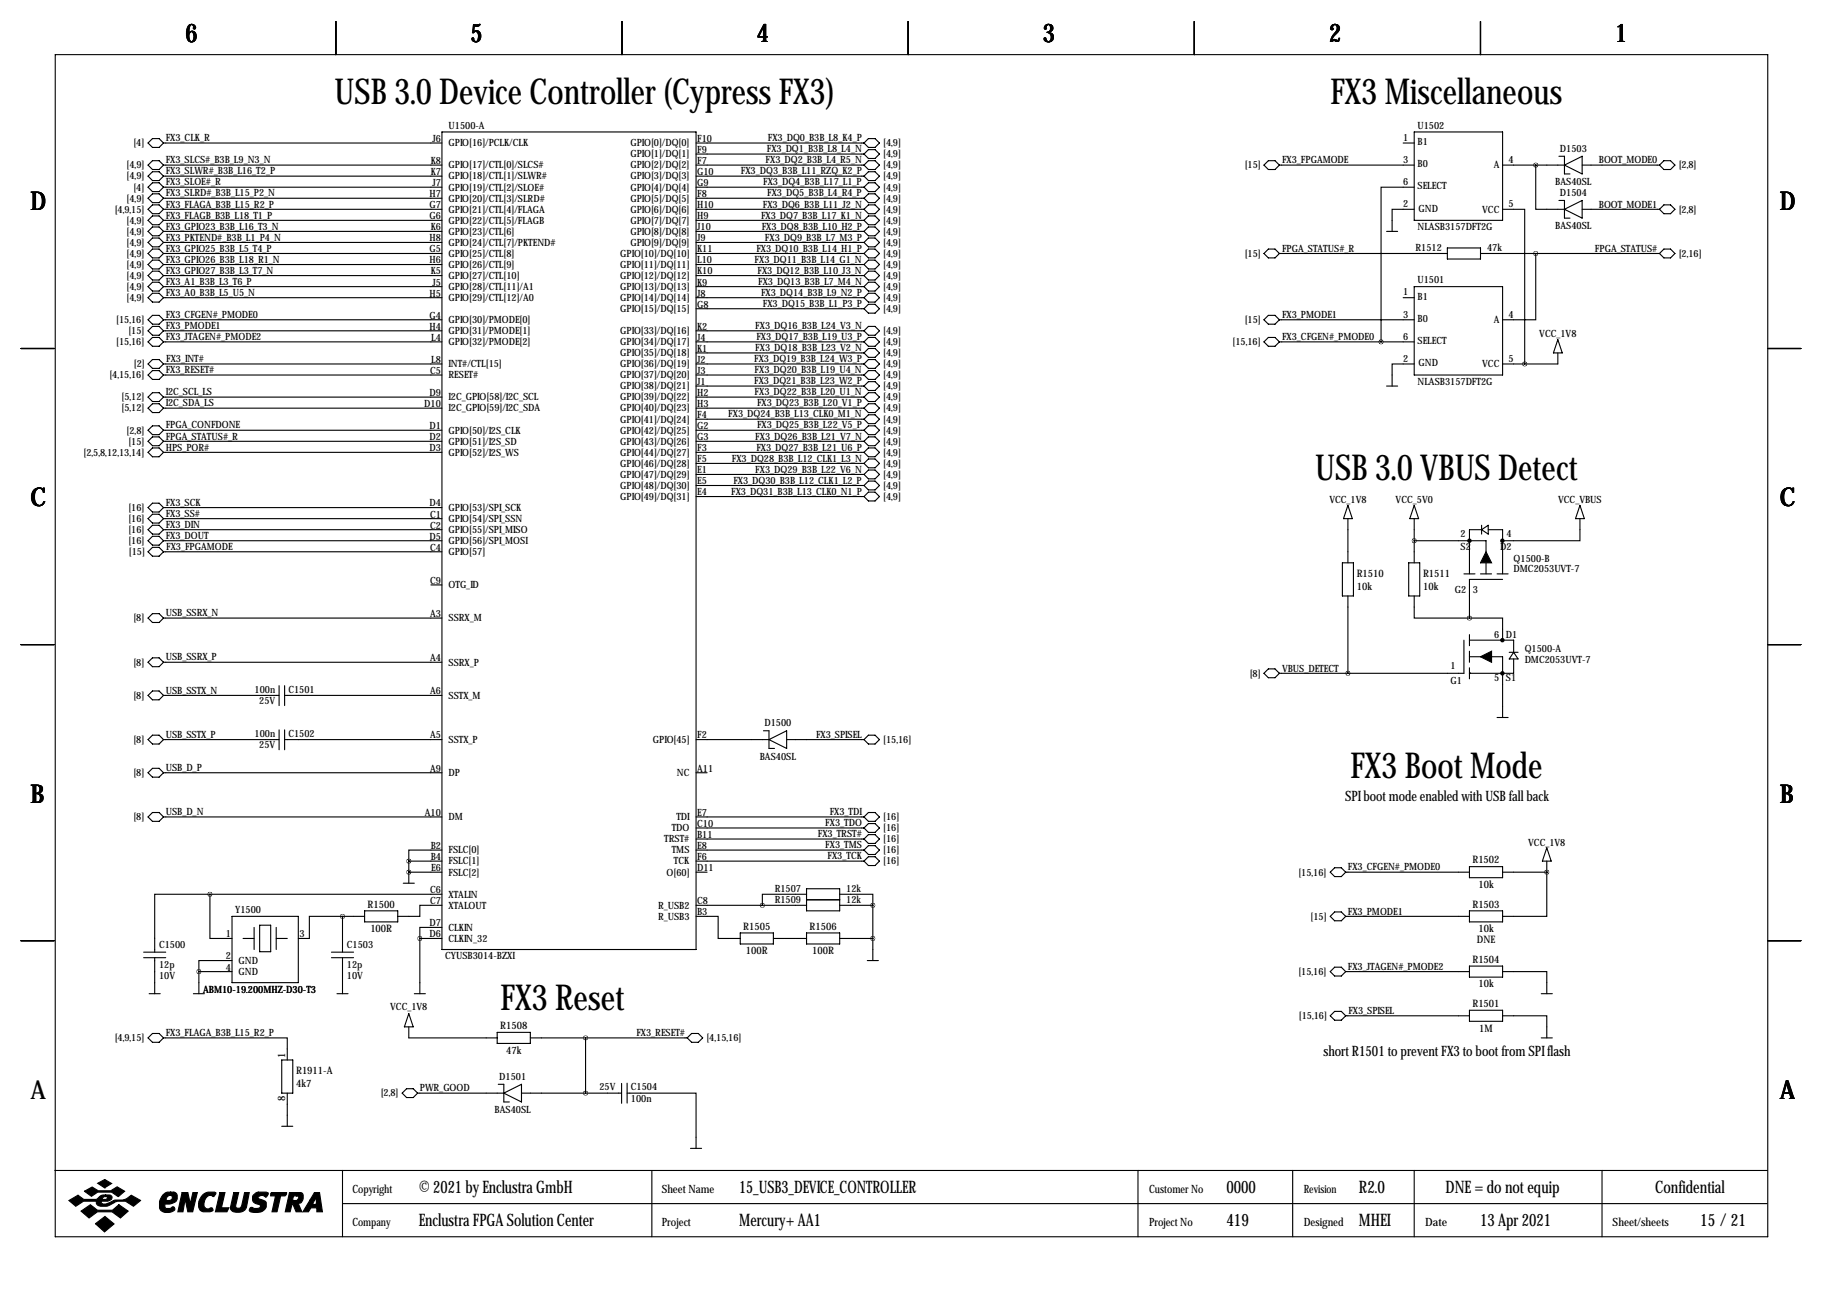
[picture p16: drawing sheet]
<svg xmlns="http://www.w3.org/2000/svg" width="419mm" height="297mm" viewBox="0 0 419 297" stroke-linecap="round" stroke-linejoin="round" font-family="sans-serif">
<defs><g id="words">
<g font-size="8.2">
<text x="76.9" y="24">USB 3.0 Device Controller (Cypress FX3)</text>
<text x="305.9" y="24">FX3 Miscellaneous</text>
<text x="302.4" y="110.3">USB 3.0 VBUS Detect</text>
<text x="310.4" y="178.9">FX3 Boot Mode</text>
<text x="115.1" y="232.3">FX3 Reset</text>
</g>
<g font-size="5.9">
<text x="42.7" y="9.8">6</text>
<text x="108.2" y="9.8">5</text>
<text x="174" y="9.8">4</text>
<text x="239.8" y="9.8">3</text>
<text x="305.6" y="9.8">2</text>
<text x="371.3" y="9.8">1</text>
<text x="7" y="48.4">D</text>
<text x="409.2" y="48.4">D</text>
<text x="7" y="116.4">C</text>
<text x="409.2" y="116.4">C</text>
<text x="7" y="184.5">B</text>
<text x="409.2" y="184.5">B</text>
<text x="7" y="252.6">A</text>
<text x="409.2" y="252.6">A</text>
</g>
<g font-size="4">
<text x="96.3" y="274.2">© 2021 by Enclustra GmbH</text>
<text x="169.9" y="274.2">15_USB3_DEVICE_CONTROLLER</text>
<text x="281.9" y="274.2">0000</text>
<text x="312.4" y="274.2">R2.0</text>
<text x="332.3" y="274.2">DNE = do not equip</text>
<text x="380.5" y="274.2">Confidential</text>
<text x="96.3" y="281.8">Enclustra FPGA Solution Center</text>
<text x="169.9" y="281.8">Mercury+ AA1</text>
<text x="281.9" y="281.8">419</text>
<text x="312.4" y="281.8">MHEI</text>
<text x="340.3" y="281.8">13 Apr 2021</text>
<text x="390.9" y="281.8">15 / 21</text>
</g>
<g font-size="3.3">
<text x="309.2" y="184.3">SPI boot mode enabled with USB fall back</text>
<text x="304.2" y="242.7">short R1501 to prevent FX3 to boot from SPI flash</text>
</g>
<g font-size="2.6">
<text x="81" y="274.2">Copyright</text>
<text x="152.1" y="274.2">Sheet Name</text>
<text x="264.2" y="274.2">Customer No</text>
<text x="299.7" y="274.2">Revision</text>
<text x="81" y="281.8">Company</text>
<text x="152.1" y="281.8">Project</text>
<text x="264.2" y="281.8">Project No</text>
<text x="299.7" y="281.8">Designed</text>
<text x="327.7" y="281.8">Date</text>
<text x="370.7" y="281.8">Sheet/sheets</text>
</g>
<g font-size="2.4">
<text x="311.9" y="132.7">R1510</text>
<text x="311.9" y="135.6">10k</text>
<text x="327.2" y="132.7">R1511</text>
<text x="327.2" y="135.6">10k</text>
<text x="338.5" y="198.5">R1502</text>
<text x="84.5" y="208.6">R1500</text>
<text x="338.5" y="208.6">R1503</text>
<text x="339.9" y="204.1">10k</text>
<text x="85.1" y="214.3">100R</text>
<text x="170.9" y="213.7">R1505</text>
<text x="186.1" y="213.7">R1506</text>
<text x="339.9" y="214.3">10k</text>
<text x="171.5" y="219.4">100R</text>
<text x="186.7" y="219.4">100R</text>
<text x="338.5" y="221.3">R1504</text>
<text x="339.5" y="216.8">DNE</text>
<text x="339.9" y="227">10k</text>
<text x="338.5" y="231.5">R1501</text>
<text x="115" y="236.6">R1508</text>
<text x="340.1" y="237.2">1M</text>
<text x="65.5" y="243.2" transform="rotate(-90 65.5 243.2)">1</text>
<text x="116.4" y="242.2">47k</text>
<text x="68.1" y="247">R1911-A</text>
<text x="68.1" y="249.9">4k7</text>
<text x="65.5" y="253" transform="rotate(-90 65.5 253)">8</text>
</g>
<g font-size="2.3">
<text x="103.1" y="29.6">U1500-A</text>
<text x="325.9" y="29.6">U1502</text>
<text x="30.7" y="33.6">[4]</text>
<text x="38.1" y="32.5">FX3_CLK_R</text>
<text x="99.4" y="32.6">J6</text>
<text x="103.1" y="33.6">GPIO[16]/PCLK/CLK</text>
<text x="144.9" y="33.6">GPIO[0]/DQ[0]</text>
<text x="160.3" y="32.6">F10</text>
<text x="160.3" y="35.2">F9</text>
<text x="176.3" y="35">FX3_DQ1_B3B_L8_L4_N</text>
<text x="176.5" y="32.5">FX3_DQ0_B3B_L8_K4_P</text>
<text x="203" y="33.6">[4,9]</text>
<text x="322.6" y="32.4">1</text>
<text x="325.9" y="33.4">B1</text>
<text x="358.6" y="34.9">D1503</text>
<text x="29.1" y="41.3">[4,9]</text>
<text x="29.1" y="38.7">[4,9]</text>
<text x="38.1" y="40.1">FX3_SLWR#_B3B_L16_T2_P</text>
<text x="38.1" y="37.6">FX3_SLCS#_B3B_L9_N3_N</text>
<text x="99" y="37.7">K8</text>
<text x="99" y="40.2">K7</text>
<text x="103.1" y="38.7">GPIO[17]/CTL[0]/SLCS#</text>
<text x="103.1" y="41.3">GPIO[18]/CTL[1]/SLWR#</text>
<text x="144.9" y="36.2">GPIO[1]/DQ[1]</text>
<text x="144.9" y="38.7">GPIO[2]/DQ[2]</text>
<text x="144.9" y="41.3">GPIO[3]/DQ[3]</text>
<text x="160.3" y="37.7">F7</text>
<text x="160.3" y="40.2">G10</text>
<text x="170.3" y="40.1">FX3_DQ3_B3B_L11_RZQ_K2_P</text>
<text x="176" y="37.6">FX3_DQ2_B3B_L4_R5_N</text>
<text x="203" y="38.7">[4,9]</text>
<text x="203" y="41.3">[4,9]</text>
<text x="203" y="36.2">[4,9]</text>
<text x="286.2" y="38.7">[15]</text>
<text x="294.7" y="37.6">FX3_FPGAMODE</text>
<text x="322.6" y="37.5">3</text>
<text x="325.9" y="38.5">B0</text>
<text x="343.4" y="38.7">A</text>
<text x="346.8" y="37.5">4</text>
<text x="367.6" y="37.6">BOOT_MODE0</text>
<text x="385.9" y="38.7">[2,8]</text>
<text x="29.1" y="46.3">[4,9]</text>
<text x="30.7" y="43.8">[4]</text>
<text x="38.1" y="42.6">FX3_SLOE#_R</text>
<text x="38.1" y="45.2">FX3_SLRD#_B3B_L15_P2_N</text>
<text x="38.1" y="47.7">FX3_FLAGA_B3B_L15_R2_P</text>
<text x="98.8" y="45.3">H7</text>
<text x="98.8" y="47.9">G7</text>
<text x="99.4" y="42.8">J7</text>
<text x="103.1" y="43.8">GPIO[19]/CTL[2]/SLOE#</text>
<text x="103.1" y="46.3">GPIO[20]/CTL[3]/SLRD#</text>
<text x="144.9" y="43.8">GPIO[4]/DQ[4]</text>
<text x="144.9" y="46.3">GPIO[5]/DQ[5]</text>
<text x="160.3" y="42.8">G9</text>
<text x="160.3" y="45.3">F8</text>
<text x="160.3" y="47.9">H10</text>
<text x="175.4" y="47.7">FX3_DQ6_B3B_L11_J2_N</text>
<text x="175.5" y="42.6">FX3_DQ4_B3B_L17_L1_P</text>
<text x="176.4" y="45.2">FX3_DQ5_B3B_L4_R4_P</text>
<text x="203" y="43.8">[4,9]</text>
<text x="203" y="46.3">[4,9]</text>
<text x="322.6" y="42.5">6</text>
<text x="322.6" y="47.6">2</text>
<text x="325.9" y="43.6">SELECT</text>
<text x="346.8" y="47.6">5</text>
<text x="357.6" y="42.5">BAS40SL</text>
<text x="358.6" y="45.1">D1504</text>
<text x="367.6" y="47.7">BOOT_MODE1</text>
<text x="26.4" y="48.9">[4,9,15]</text>
<text x="29.1" y="51.4">[4,9]</text>
<text x="29.1" y="54">[4,9]</text>
<text x="38.1" y="50.3">FX3_FLAGB_B3B_L18_T1_P</text>
<text x="38.1" y="52.8">FX3_GPIO23_B3B_L16_T3_N</text>
<text x="98.8" y="50.4">G6</text>
<text x="99" y="52.9">K6</text>
<text x="103.1" y="48.9">GPIO[21]/CTL[4]/FLAGA</text>
<text x="103.1" y="51.4">GPIO[22]/CTL[5]/FLAGB</text>
<text x="103.1" y="54">GPIO[23]/CTL[6]</text>
<text x="144.9" y="48.9">GPIO[6]/DQ[6]</text>
<text x="144.9" y="51.4">GPIO[7]/DQ[7]</text>
<text x="144.9" y="54">GPIO[8]/DQ[8]</text>
<text x="160.3" y="50.4">H9</text>
<text x="160.3" y="52.9">J10</text>
<text x="175" y="50.3">FX3_DQ7_B3B_L17_K1_N</text>
<text x="175.1" y="52.8">FX3_DQ8_B3B_L10_H2_P</text>
<text x="203" y="51.4">[4,9]</text>
<text x="203" y="54">[4,9]</text>
<text x="203" y="48.9">[4,9]</text>
<text x="325.9" y="53">NLASB3157DFT2G</text>
<text x="326.1" y="48.6">GND</text>
<text x="340.8" y="48.9">VCC</text>
<text x="357.6" y="52.7">BAS40SL</text>
<text x="385.9" y="48.9">[2,8]</text>
<text x="29.1" y="56.5">[4,9]</text>
<text x="29.1" y="59">[4,9]</text>
<text x="38.1" y="55.3">FX3_PKTEND#_B3B_L1_P4_N</text>
<text x="38.1" y="57.9">FX3_GPIO25_B3B_L5_T4_P</text>
<text x="98.8" y="55.5">H8</text>
<text x="98.8" y="58">G5</text>
<text x="103.1" y="56.5">GPIO[24]/CTL[7]/PKTEND#</text>
<text x="103.1" y="59">GPIO[25]/CTL[8]</text>
<text x="142.6" y="59">GPIO[10]/DQ[10]</text>
<text x="144.9" y="56.5">GPIO[9]/DQ[9]</text>
<text x="160.3" y="55.5">J9</text>
<text x="160.3" y="58">K11</text>
<text x="173.9" y="57.9">FX3_DQ10_B3B_L14_H1_P</text>
<text x="175.9" y="55.3">FX3_DQ9_B3B_L7_M3_P</text>
<text x="203" y="59">[4,9]</text>
<text x="203" y="56.5">[4,9]</text>
<text x="286.2" y="59">[15]</text>
<text x="294.7" y="57.9">FPGA_STATUS#_R</text>
<text x="325.4" y="57.8">R1512</text>
<text x="341.9" y="57.8">47k</text>
<text x="366.7" y="57.9">FPGA_STATUS#</text>
<text x="385.9" y="59">[2,16]</text>
<text x="29.1" y="61.6">[4,9]</text>
<text x="29.1" y="64.1">[4,9]</text>
<text x="38.1" y="65.5">FX3_A1_B3B_L3_T6_P</text>
<text x="38.1" y="60.4">FX3_GPIO26_B3B_L18_R1_N</text>
<text x="38.1" y="63">FX3_GPIO27_B3B_L3_T7_N</text>
<text x="98.8" y="60.6">H6</text>
<text x="99" y="63.1">K5</text>
<text x="99.4" y="65.6">J5</text>
<text x="103.1" y="61.6">GPIO[26]/CTL[9]</text>
<text x="103.1" y="64.1">GPIO[27]/CTL[10]</text>
<text x="142.6" y="61.6">GPIO[11]/DQ[11]</text>
<text x="142.6" y="64.1">GPIO[12]/DQ[12]</text>
<text x="160.3" y="60.6">L10</text>
<text x="160.3" y="63.1">K10</text>
<text x="160.3" y="65.6">K9</text>
<text x="173.5" y="60.4">FX3_DQ11_B3B_L14_G1_N</text>
<text x="174.1" y="63">FX3_DQ12_B3B_L10_J3_N</text>
<text x="174.3" y="65.5">FX3_DQ13_B3B_L7_M4_N</text>
<text x="203" y="61.6">[4,9]</text>
<text x="203" y="64.1">[4,9]</text>
<text x="325.9" y="65.1">U1501</text>
<text x="29.1" y="66.7">[4,9]</text>
<text x="29.1" y="69.2">[4,9]</text>
<text x="38.1" y="68">FX3_A0_B3B_L5_U5_N</text>
<text x="98.8" y="68.2">H5</text>
<text x="103.1" y="66.7">GPIO[28]/CTL[11]/A1</text>
<text x="103.1" y="69.2">GPIO[29]/CTL[12]/A0</text>
<text x="142.6" y="66.7">GPIO[13]/DQ[13]</text>
<text x="142.6" y="69.2">GPIO[14]/DQ[14]</text>
<text x="142.6" y="71.7">GPIO[15]/DQ[15]</text>
<text x="160.3" y="68.2">J8</text>
<text x="160.3" y="70.7">G8</text>
<text x="175" y="68">FX3_DQ14_B3B_L9_N2_P</text>
<text x="175.4" y="70.6">FX3_DQ15_B3B_L1_P3_P</text>
<text x="203" y="69.2">[4,9]</text>
<text x="203" y="66.7">[4,9]</text>
<text x="203" y="71.7">[4,9]</text>
<text x="322.6" y="67.9">1</text>
<text x="325.9" y="69">B1</text>
<text x="26.7" y="74.3">[15,16]</text>
<text x="29.5" y="76.8">[15]</text>
<text x="38.1" y="75.7">FX3_PMODE1</text>
<text x="38.1" y="73.1">FX3_CFGEN#_PMODE0</text>
<text x="98.8" y="73.3">G4</text>
<text x="98.8" y="75.8">H4</text>
<text x="103.1" y="74.3">GPIO[30]/PMODE[0]</text>
<text x="103.1" y="76.8">GPIO[31]/PMODE[1]</text>
<text x="142.6" y="76.8">GPIO[33]/DQ[16]</text>
<text x="160.3" y="75.8">K2</text>
<text x="173.6" y="75.7">FX3_DQ16_B3B_L24_V3_N</text>
<text x="203" y="76.8">[4,9]</text>
<text x="286.2" y="74.3">[15]</text>
<text x="294.7" y="73.1">FX3_PMODE1</text>
<text x="322.6" y="73">3</text>
<text x="325.9" y="74">B0</text>
<text x="343.4" y="74.3">A</text>
<text x="346.8" y="73">4</text>
<text x="353.9" y="77.6">VCC_1V8</text>
<text x="26.7" y="79.4">[15,16]</text>
<text x="38.1" y="78.2">FX3_JTAGEN#_PMODE2</text>
<text x="38.2" y="83.3">FX3_INT#</text>
<text x="99.1" y="78.3">L4</text>
<text x="99.1" y="83.4">L8</text>
<text x="103.1" y="79.4">GPIO[32]/PMODE[2]</text>
<text x="142.6" y="79.4">GPIO[34]/DQ[17]</text>
<text x="142.6" y="81.9">GPIO[35]/DQ[18]</text>
<text x="160.3" y="78.3">J4</text>
<text x="160.3" y="80.9">K1</text>
<text x="160.3" y="83.4">J2</text>
<text x="173.4" y="83.3">FX3_DQ19_B3B_L24_W3_P</text>
<text x="173.6" y="80.7">FX3_DQ18_B3B_L23_V2_N</text>
<text x="173.9" y="78.2">FX3_DQ17_B3B_L19_U3_P</text>
<text x="203" y="79.4">[4,9]</text>
<text x="203" y="81.9">[4,9]</text>
<text x="283.4" y="79.4">[15,16]</text>
<text x="294.7" y="78.2">FX3_CFGEN#_PMODE0</text>
<text x="322.6" y="78.1">6</text>
<text x="322.6" y="83.2">2</text>
<text x="325.9" y="79.1">SELECT</text>
<text x="346.8" y="83.2">5</text>
<text x="25.1" y="87">[4,15,16]</text>
<text x="30.8" y="84.4">[2]</text>
<text x="38.1" y="85.8">FX3_RESET#</text>
<text x="98.9" y="86">C5</text>
<text x="103.1" y="84.4">INT#/CTL[15]</text>
<text x="103.1" y="87">RESET#</text>
<text x="142.6" y="84.4">GPIO[36]/DQ[19]</text>
<text x="142.6" y="87">GPIO[37]/DQ[20]</text>
<text x="142.6" y="89.5">GPIO[38]/DQ[21]</text>
<text x="160.3" y="86">J3</text>
<text x="160.3" y="88.5">J1</text>
<text x="173.4" y="88.4">FX3_DQ21_B3B_L23_W2_P</text>
<text x="173.5" y="85.8">FX3_DQ20_B3B_L19_U4_N</text>
<text x="203" y="87">[4,9]</text>
<text x="203" y="89.5">[4,9]</text>
<text x="203" y="84.4">[4,9]</text>
<text x="325.9" y="88.5">NLASB3157DFT2G</text>
<text x="326.1" y="84.2">GND</text>
<text x="340.8" y="84.4">VCC</text>
<text x="27.9" y="92.1">[5,12]</text>
<text x="27.9" y="94.6">[5,12]</text>
<text x="38.1" y="90.9">I2C_SCL_LS</text>
<text x="38.1" y="93.4">I2C_SDA_LS</text>
<text x="97.5" y="93.6">D10</text>
<text x="98.8" y="91">D9</text>
<text x="103.1" y="92.1">I2C_GPIO[58]/I2C_SCL</text>
<text x="103.1" y="94.6">I2C_GPIO[59]/I2C_SDA</text>
<text x="142.6" y="92.1">GPIO[39]/DQ[22]</text>
<text x="142.6" y="94.6">GPIO[40]/DQ[23]</text>
<text x="160.3" y="91">H2</text>
<text x="160.3" y="93.6">H3</text>
<text x="167.4" y="96">FX3_DQ24_B3B_L13_CLK0_M1_N</text>
<text x="173.5" y="90.9">FX3_DQ22_B3B_L20_U1_N</text>
<text x="174" y="93.4">FX3_DQ23_B3B_L20_V1_P</text>
<text x="203" y="94.6">[4,9]</text>
<text x="203" y="92.1">[4,9]</text>
<text x="29.1" y="99.7">[2,8]</text>
<text x="38.1" y="98.5">FPGA_CONFDONE</text>
<text x="38.1" y="101.1">FPGA_STATUS#_R</text>
<text x="98.8" y="98.7">D1</text>
<text x="98.8" y="101.2">D2</text>
<text x="103.1" y="99.7">GPIO[50]/I2S_CLK</text>
<text x="142.6" y="97.1">GPIO[41]/DQ[24]</text>
<text x="142.6" y="99.7">GPIO[42]/DQ[25]</text>
<text x="160.3" y="96.1">F4</text>
<text x="160.3" y="98.7">G2</text>
<text x="160.3" y="101.2">G3</text>
<text x="173.6" y="101.1">FX3_DQ26_B3B_L21_V7_N</text>
<text x="174" y="98.5">FX3_DQ25_B3B_L22_V5_P</text>
<text x="203" y="99.7">[4,9]</text>
<text x="203" y="97.1">[4,9]</text>
<text x="19.2" y="104.8">[2,5,8,12,13,14]</text>
<text x="29.5" y="102.2">[15]</text>
<text x="38.1" y="103.6">HPS_POR#</text>
<text x="98.8" y="103.7">D3</text>
<text x="103.1" y="102.2">GPIO[51]/I2S_SD</text>
<text x="103.1" y="104.8">GPIO[52]/I2S_WS</text>
<text x="142.6" y="102.2">GPIO[43]/DQ[26]</text>
<text x="142.6" y="104.8">GPIO[44]/DQ[27]</text>
<text x="142.6" y="107.3">GPIO[46]/DQ[28]</text>
<text x="160.3" y="103.7">F3</text>
<text x="160.3" y="106.3">F5</text>
<text x="168.2" y="106.1">FX3_DQ28_B3B_L12_CLK1_L3_N</text>
<text x="173.9" y="103.6">FX3_DQ27_B3B_L21_U6_P</text>
<text x="203" y="104.8">[4,9]</text>
<text x="203" y="102.2">[4,9]</text>
<text x="203" y="107.3">[4,9]</text>
<text x="142.6" y="109.8">GPIO[47]/DQ[29]</text>
<text x="142.6" y="112.4">GPIO[48]/DQ[30]</text>
<text x="160.3" y="108.8">E1</text>
<text x="160.3" y="111.4">E5</text>
<text x="160.3" y="113.9">E4</text>
<text x="168.1" y="113.8">FX3_DQ31_B3B_L13_CLK0_N1_P</text>
<text x="168.6" y="111.2">FX3_DQ30_B3B_L12_CLK1_L2_P</text>
<text x="173.6" y="108.7">FX3_DQ29_B3B_L22_V6_N</text>
<text x="203" y="109.8">[4,9]</text>
<text x="203" y="112.4">[4,9]</text>
<text x="29.5" y="117.5">[16]</text>
<text x="38.1" y="116.3">FX3_SCK</text>
<text x="38.1" y="118.8">FX3_SS#</text>
<text x="98.8" y="116.4">D4</text>
<text x="98.9" y="119">C1</text>
<text x="103.1" y="117.5">GPIO[53]/SPI_SCK</text>
<text x="142.6" y="114.9">GPIO[49]/DQ[31]</text>
<text x="203" y="114.9">[4,9]</text>
<text x="305.6" y="115.7">VCC_1V8</text>
<text x="320.9" y="115.7">VCC_5V0</text>
<text x="358.2" y="115.7">VCC_VBUS</text>
<text x="29.5" y="125.1">[16]</text>
<text x="29.5" y="122.5">[16]</text>
<text x="29.5" y="120">[16]</text>
<text x="38.1" y="123.9">FX3_DOUT</text>
<text x="38.1" y="121.4">FX3_DIN</text>
<text x="98.8" y="124.1">D5</text>
<text x="98.9" y="121.5">C2</text>
<text x="103.1" y="120">GPIO[54]/SPI_SSN</text>
<text x="103.1" y="122.5">GPIO[55]/SPI_MISO</text>
<text x="103.1" y="125.1">GPIO[56]/SPI_MOSI</text>
<text x="335.8" y="123.6">2</text>
<text x="346.3" y="123.6">4</text>
<text x="29.6" y="127.6">[15]</text>
<text x="38.2" y="126.5">FX3_FPGAMODE</text>
<text x="98.9" y="126.6">C4</text>
<text x="103.1" y="127.6">GPIO[57]</text>
<text x="335.8" y="126.4">S2</text>
<text x="344.9" y="126.4">D2</text>
<text x="348" y="129.1">Q1500-B</text>
<text x="348" y="131.4">DMC2053UVT-7</text>
<text x="98.9" y="134.2">C9</text>
<text x="103.1" y="135.2">OTG_ID</text>
<text x="334.5" y="136.3">G2</text>
<text x="338.6" y="136.3">3</text>
<text x="30.7" y="142.9">[8]</text>
<text x="38.1" y="141.7">USB_SSRX_N</text>
<text x="98.9" y="141.8">A3</text>
<text x="103.1" y="142.9">SSRX_M</text>
<text x="343.5" y="146.7">6</text>
<text x="346.2" y="146.7">D1</text>
<text x="350.5" y="150">Q1500-A</text>
<text x="30.7" y="153">[8]</text>
<text x="38.1" y="151.9">USB_SSRX_P</text>
<text x="98.9" y="152">A4</text>
<text x="103.1" y="153">SSRX_P</text>
<text x="287.3" y="155.6">[8]</text>
<text x="294.7" y="154.4">VBUS_DETECT</text>
<text x="333.5" y="153.8">1</text>
<text x="350.5" y="152.5">DMC2053UVT-7</text>
<text x="30.7" y="160.6">[8]</text>
<text x="38.1" y="159.5">USB_SSTX_N</text>
<text x="58.5" y="159.4">100n</text>
<text x="59.6" y="161.9">25V</text>
<text x="66.3" y="159.4">C1501</text>
<text x="98.9" y="159.6">A6</text>
<text x="103.1" y="160.6">SSTX_M</text>
<text x="333.5" y="157.3">G1</text>
<text x="343.5" y="156.6">5</text>
<text x="346.2" y="156.6">S1</text>
<text x="175.7" y="167">D1500</text>
<text x="30.7" y="170.8">[8]</text>
<text x="38.1" y="169.6">USB_SSTX_P</text>
<text x="58.5" y="169.5">100n</text>
<text x="59.6" y="172.1">25V</text>
<text x="66.3" y="169.5">C1502</text>
<text x="98.9" y="169.8">A5</text>
<text x="103.1" y="170.8">SSTX_P</text>
<text x="150.1" y="170.8">GPIO[45]</text>
<text x="160.3" y="169.8">F2</text>
<text x="187.6" y="169.6">FX3_SPISEL</text>
<text x="203" y="170.8">[15,16]</text>
<text x="30.7" y="178.4">[8]</text>
<text x="38.1" y="177.3">USB_D_P</text>
<text x="98.9" y="177.4">A9</text>
<text x="103.1" y="178.4">DP</text>
<text x="155.6" y="178.4">NC</text>
<text x="160.3" y="177.4">A11</text>
<text x="174.7" y="174.6">BAS40SL</text>
<text x="30.7" y="188.6">[8]</text>
<text x="38.1" y="187.4">USB_D_N</text>
<text x="97.7" y="187.6">A10</text>
<text x="103.1" y="188.6">DM</text>
<text x="154.4" y="191.1">TDO</text>
<text x="155.5" y="188.6">TDI</text>
<text x="160.3" y="187.6">E7</text>
<text x="160.3" y="190.1">C10</text>
<text x="189.7" y="190">FX3_TDO</text>
<text x="190.8" y="187.4">FX3_TDI</text>
<text x="203" y="188.6">[16]</text>
<text x="203" y="191.1">[16]</text>
<text x="99" y="195.2">B2</text>
<text x="99" y="197.7">B4</text>
<text x="103.1" y="196.2">FSLC[0]</text>
<text x="152.7" y="193.7">TRST#</text>
<text x="154.4" y="196.2">TMS</text>
<text x="160.3" y="192.6">B11</text>
<text x="160.3" y="195.2">E8</text>
<text x="160.3" y="197.7">F6</text>
<text x="188" y="192.5">FX3_TRST#</text>
<text x="189.7" y="195">FX3_TMS</text>
<text x="190.2" y="197.6">FX3_TCK</text>
<text x="203" y="193.7">[16]</text>
<text x="203" y="196.2">[16]</text>
<text x="351.3" y="194.4">VCC_1V8</text>
<text x="99.1" y="200.3">E6</text>
<text x="103.1" y="198.7">FSLC[1]</text>
<text x="103.1" y="201.3">FSLC[2]</text>
<text x="153.3" y="201.3">O[60]</text>
<text x="154.9" y="198.7">TCK</text>
<text x="160.3" y="200.3">D11</text>
<text x="203" y="198.7">[16]</text>
<text x="298.5" y="201.3">[15,16]</text>
<text x="309.9" y="200.1">FX3_CFGEN#_PMODE0</text>
<text x="54.1" y="209.9">Y1500</text>
<text x="98.9" y="205.3">C6</text>
<text x="98.9" y="207.9">C7</text>
<text x="103.1" y="206.4">XTALIN</text>
<text x="103.1" y="208.9">XTALOUT</text>
<text x="151.3" y="208.9">R_USB2</text>
<text x="160.3" y="207.9">C8</text>
<text x="178.1" y="205.1">R1507</text>
<text x="178.1" y="207.6">R1509</text>
<text x="194.6" y="205.1">12k</text>
<text x="194.6" y="207.6">12k</text>
<text x="51.9" y="215.5">1</text>
<text x="68.8" y="215.5">3</text>
<text x="98.8" y="213">D7</text>
<text x="98.8" y="215.5">D6</text>
<text x="103.1" y="214">CLKIN</text>
<text x="151.3" y="211.4">R_USB3</text>
<text x="160.3" y="210.4">B3</text>
<text x="301.3" y="211.4">[15]</text>
<text x="309.9" y="210.3">FX3_PMODE1</text>
<text x="36.6" y="218">C1500</text>
<text x="51.9" y="220.6">2</text>
<text x="54.9" y="221.6">GND</text>
<text x="79.8" y="218">C1503</text>
<text x="102.4" y="220.6">CYUSB3014-BZXI</text>
<text x="103.1" y="216.5">CLKIN_32</text>
<text x="36.6" y="222.6">12p</text>
<text x="36.6" y="225.2">10V</text>
<text x="51.9" y="223.1">4</text>
<text x="54.9" y="224.1">GND</text>
<text x="79.8" y="222.6">12p</text>
<text x="79.8" y="225.2">10V</text>
<text x="298.5" y="224.1">[15,16]</text>
<text x="309.9" y="223">FX3_JTAGEN#_PMODE2</text>
<text x="46.7" y="228.2">ABM10-19.200MHZ-D30-T3</text>
<text x="89.7" y="232.3">VCC_1V8</text>
<text x="310" y="233.1">FX3_SPISEL</text>
<text x="26.4" y="239.4">[4,9,15]</text>
<text x="38.1" y="238.2">FX3_FLAGA_B3B_L15_R2_P</text>
<text x="146.3" y="238.2">FX3_RESET#</text>
<text x="162.4" y="239.4">[4,15,16]</text>
<text x="298.6" y="234.3">[15,16]</text>
<text x="96.5" y="250.9">PWR_GOOD</text>
<text x="114.8" y="248.3">D1501</text>
<text x="137.8" y="250.6">25V</text>
<text x="145" y="250.6">C1504</text>
<text x="87.5" y="252.1">[2,8]</text>
<text x="113.7" y="255.9">BAS40SL</text>
<text x="145" y="253.4">100n</text>
</g>
</g></defs>
<g fill="none" stroke="#000" stroke-width=".25">
<path d="M12.7 12.6h393.7v271.7h-393.7zM77.2 4.9v7.7M143 4.9v7.7M208.8 4.9v7.7M274.6 4.9v7.7M340.4 4.9v7.7M35.1 31.9h1.5l1 1-1 1h-1.5l-1.1-1zM35.1 39.5h1.5l1 1-1 1h-1.5l-1.1-1zM35.1 36.9h1.5l1 1.1-1 1h-1.5l-1.1-1zM37.6 32.9h64M37.6 38h64M101.6 30.3h58.4v188h-58.4z"/>
<path d="M160 32.9h38.6M160 38h38.6M160 35.4h38.6M198.6 32.9l1-1h1.6l1 1-1 1h-1.6zM198.6 38l1-1.1h1.6l1 1.1-1 1h-1.6zM199.6 34.4h1.6l1 1-1 1h-1.6l-1-1zM290.6 38l1-1.1h1.5l1 1.1-1 1h-1.5zM294.1 38h31M322.6 32.9h2.5M325.1 30.3h20.3v20.4h-20.3zM345.4 38h14.3M353.1 38v10.1h6.6"/>
<path d="M358.4 35.9h1.3v4.1h1.2M359.7 38l4-2.1v4.1zM363.7 38h17.8M381.5 38l1-1.1h1.5l1.1 1.1-1.1 1h-1.5zM35.1 42h1.5l1 1-1 1.1h-1.5l-1.1-1.1zM35.1 44.6h1.5l1 1-1 1h-1.5l-1.1-1zM35.1 47.1h1.5l1 1-1 1h-1.5l-1.1-1zM35.1 49.6h1.5l1 1.1-1 1h-1.5l-1.1-1zM35.1 54.7h1.5l1 1-1 1.1h-1.5l-1.1-1.1zM35.1 52.2h1.5l1 1-1 1h-1.5l-1.1-1zM35.1 57.3h1.5l1 1-1 1h-1.5l-1.1-1zM35.1 59.8h1.5l1 1-1 1h-1.5l-1.1-1z"/>
<path d="M37.6 40.5h64M37.6 43h64M37.6 45.6h64M37.6 48.1h64M37.6 50.7h64M37.6 53.2h64M37.6 55.7h64M37.6 58.3h64M160 40.5h38.6M160 43h38.6M160 45.6h38.6M160 48.1h38.6"/>
<path d="M160 50.7h38.6M160 53.2h38.6M160 55.7h38.6M160 58.3h38.6M198.6 40.5l1-1h1.6l1 1-1 1h-1.6zM198.6 43l1-1h1.6l1 1-1 1.1h-1.6zM198.6 45.6l1-1h1.6l1 1-1 1h-1.6zM198.6 48.1l1-1h1.6l1 1-1 1h-1.6zM198.6 50.7l1-1.1h1.6l1 1.1-1 1h-1.6zM198.6 55.7l1-1h1.6l1 1-1 1.1h-1.6zM198.6 53.2l1-1h1.6l1 1-1 1h-1.6zM198.6 58.3l1-1h1.6l1 1-1 1h-1.6z"/>
<path d="M290.6 58.3l1-1h1.5l1 1-1 1h-1.5zM294.1 58.3h38.6M318.8 53.2h2.5M325.1 48.1h-5.1v5.1M325.1 43h-7.6v35.6M332.7 57h7.7v2.5h-7.7zM340.4 58.3h41.1M345.4 48.1h5.1v35.6M353.1 58.3v15.2h-7.7M358.4 46.1h1.3v4.1h1.2M359.7 48.1l4-2v4.1zM363.7 48.1h17.8"/>
<path d="M381.5 48.1l1-1h1.5l1.1 1-1.1 1h-1.5zM381.5 58.3l1-1h1.5l1.1 1-1.1 1h-1.5zM35.1 75h1.5l1 1.1-1 1h-1.5l-1.1-1zM35.1 77.6h1.5l1 1-1 1h-1.5l-1.1-1zM35.1 64.9h1.5l1 1-1 1h-1.5l-1.1-1zM35.1 72.5h1.5l1 1-1 1h-1.5l-1.1-1zM35.1 67.4h1.5l1 1-1 1.1h-1.5l-1.1-1.1zM35.1 62.3h1.5l1 1.1-1 1h-1.5l-1.1-1zM37.6 60.8h64M37.6 63.4h64M37.6 65.9h64M37.6 68.4h64"/>
<path d="M37.6 73.5h64M37.6 76.1h64M37.6 78.6h64M160 60.8h38.6M160 63.4h38.6M160 65.9h38.6M160 68.4h38.6M160 76.1h38.6M160 78.6h38.6M160 71h38.6M198.6 76.1l1-1.1h1.6l1 1.1-1 1h-1.6zM198.6 78.6l1-1h1.6l1 1-1 1h-1.6z"/>
<path d="M198.6 65.9l1-1h1.6l1 1-1 1h-1.6zM198.6 60.8l1-1h1.6l1 1-1 1h-1.6zM199.6 67.4h1.6l1 1-1 1.1h-1.6l-1-1.1zM199.6 62.3h1.6l1 1.1-1 1h-1.6l-1-1zM199.6 70h1.6l1 1-1 1h-1.6l-1-1zM290.6 78.6l1-1h1.5l1 1-1 1h-1.5zM290.6 73.5l1-1h1.5l1 1-1 1h-1.5zM294.1 73.5h31M294.1 78.6h31M322.6 68.4h2.5M325.1 65.9h20.3v20.3h-20.3zM358.1 78.1l1.1 3h-2.1z"/>
<path d="M4.8 80.1h7.6M35.1 90.3h1.5l1 1-1 1h-1.5l-1.1-1zM35.1 92.8h1.5l1 1-1 1.1h-1.5l-1.1-1.1zM35.1 97.9h1.5l1 1-1 1h-1.5l-1.1-1zM35.1 85.2h1.5l1 1-1 1h-1.5l-1.1-1zM35.1 82.7h1.5l1 1-1 1h-1.5l-1.1-1zM37.6 83.7h64M37.6 86.2h64M37.6 91.3h64M37.6 93.8h64M37.6 98.9h64M160 83.7h38.6"/>
<path d="M160 86.2h38.6M160 91.3h38.6M160 93.8h38.6M160 98.9h38.6M160 81.1h38.6M160 88.8h38.6M160 96.4h38.6M198.6 81.1l1-1h1.6l1 1-1 1.1h-1.6zM198.6 91.3l1-1h1.6l1 1-1 1h-1.6zM198.6 93.8l1-1h1.6l1 1-1 1.1h-1.6zM198.6 98.9l1-1h1.6l1 1-1 1h-1.6zM198.6 86.2l1-1h1.6l1 1-1 1h-1.6z"/>
<path d="M199.6 87.7h1.6l1 1.1-1 1h-1.6l-1-1zM199.6 82.7h1.6l1 1-1 1h-1.6l-1-1zM199.6 95.4h1.6l1 1-1 1h-1.6l-1-1zM318.8 88.8h2.5M325.1 83.7h-5.1v5.1M358.1 81.1v2.6h-12.7M406.4 80.1h7.6M35.1 115.7h1.5l1 1-1 1h-1.5l-1.1-1zM35.1 118.2h1.5l1 1-1 1.1h-1.5l-1.1-1.1zM35.1 100.4h1.5l1 1.1-1 1h-1.5l-1.1-1zM35.1 103h1.5l1 1-1 1h-1.5l-1.1-1zM37.6 101.5h64"/>
<path d="M37.6 104h64M37.6 116.7h64M37.6 119.2h64M160 101.5h38.6M160 104h38.6M160 106.5h38.6M160 109.1h38.6M160 111.6h38.6M160 114.2h38.6M198.6 101.5l1-1.1h1.6l1 1.1-1 1h-1.6zM199.6 103h1.6l1 1-1 1h-1.6l-1-1zM199.6 108.1h1.6l1 1-1 1h-1.6l-1-1z"/>
<path d="M199.6 113.1h1.6l1 1.1-1 1h-1.6l-1-1zM199.6 105.5h1.6l1 1-1 1.1h-1.6l-1-1.1zM199.6 110.6h1.6l1 1-1 1h-1.6l-1-1zM309.9 116.2l1 3h-2zM309.9 119.2v10.2M325.1 119.2v10.2M325.1 116.2l1 3h-2zM363.2 119.2v5.1h-17.8M363.2 116.2l1 3h-2zM35.1 123.3h1.5l1 1-1 1h-1.5l-1.1-1zM35.1 120.8h1.5l1 1-1 1h-1.5l-1.1-1zM35.1 125.8h1.5l1 1.1-1 1h-1.5l-1.1-1z"/>
<path d="M37.6 121.8h64M37.6 124.3h64M37.6 126.9h64M99.1 134.5h2.5M308.6 129.4h2.5v7.6h-2.5zM309.9 137v17.8M323.8 129.4h2.6v7.6h-2.6zM325.1 137v5.1h12.7M325.1 124.3h16.5v2.6M336.5 131.9h2.6M340.4 131.9h2.5M340.6 121.8h-2.8v10.1"/>
<path d="M340.6 121.8l1.5-1v2zM340.6 120.8v2M341.6 129.4v2.5M342.1 121.8h3.3v10.1M344.2 131.9h2.5M345.4 133.2h-7.6v8.9M4.8 148.2h7.6M34 142.1l1.1-1h1.5l1 1-1 1h-1.5zM35.1 151.2h1.5l1 1.1-1 1h-1.5l-1.1-1zM35.1 158.9h1.5l1 1-1 1h-1.5l-1.1-1zM37.6 142.1h64M37.6 152.3h64"/>
<path d="M37.6 159.9h26.6M64.2 157.6v4.6M65.4 159.9h36.2M65.4 157.6v4.6M290.6 154.8l1-1h1.5l1 1-1 1h-1.5zM336.5 147.2v7.6h-42.4M337.8 154.8h.1M337.8 142.1h7.6v5.1M337.8 145.9v2.5M337.8 149.7v2.6M337.8 153.5v2.6M337.8 151h2.6"/>
<path d="M337.8 147.2h10.2v2.8M342.9 151h2.5v14M347 150h2M348 151.5v3.3h-10.2M348 150l1 1.5h-2zM406.4 148.2h7.6M35.1 176.6h1.5l1 1.1-1 1h-1.5l-1.1-1zM35.1 169h1.5l1 1-1 1.1h-1.5l-1.1-1.1zM37.6 170h26.6M37.6 177.7h64M64.2 167.8v4.6M65.4 170h36.2"/>
<path d="M65.4 167.8v4.6M160 170h16.8M160 177.7h2.6M175.5 168h1.3v4.1h1.3M176.8 170l4-2v4.1zM180.8 170h17.8M198.6 170l1-1h1.6l1 1-1 1.1h-1.6zM344.2 165h2.5M35.1 186.8h1.5l1 1-1 1h-1.5l-1.1-1zM37.6 187.8h64M94 198h7.6M94 198v5.1"/>
<path d="M101.6 195.4h-7.6v2.6M160 187.8h38.6M160 195.4h38.6M160 198h38.6M160 190.4h38.6M160 192.9h38.6M198.6 187.8l1-1h1.6l1 1-1 1h-1.6zM198.6 192.9l1-1h1.6l1 1-1 1h-1.6zM199.6 189.3h1.6l1 1.1-1 1h-1.6l-1-1zM199.6 194.4h1.6l1 1-1 1.1h-1.6l-1-1.1zM199.6 197h1.6l1 1-1 1h-1.6l-1-1zM337.8 199.2h7.6v2.6h-7.6z"/>
<path d="M355.6 194.9l1 3.1h-2zM355.6 198v2.5M4.8 216.3h7.6M33 218.9h5.1M48.3 205.6h-12.7v13.3M48.3 205.6v10.2h5M48.3 205.6h53.3M53.3 210.7h15.3v15.2h-15.3zM55.9 215.8h2.5M58.4 213.2v5.1M59.7 212.7h2.5v6.1h-2.5zM63.5 215.8h2.5"/>
<path d="M63.5 213.2v5.1M76.2 218.9h5.1M78.7 210.7h-7.6v5.1h-2.5M78.7 210.7v8.2M78.7 210.7h5.1M83.8 209.4h7.6v2.5h-7.6zM92.7 203.1h2.5M94 200.5h.1M94 200.5h7.6M96.5 215.8h5.1M96.5 215.8v12.7M101.6 213.2h-5.1v2.6"/>
<path d="M101.6 208.1h-5.1v2.6h-5.1M160 210.7h5.1v5.1h5.1M160 200.5h2.6M160 208.1h25.4M170.2 214.5h7.6v2.5h-7.6zM177.8 215.8h7.6M185.4 205.6h-10.1v2.5M185.4 214.5h7.6v2.5h-7.6zM185.4 204.3h7.6v5.1h-7.6zM185.4 206.9h7.6M193 208.1h7.7M193 205.6h7.7v2.5"/>
<path d="M193 215.8h7.7M200.7 208.1v12.7M305.8 210.7l1-1h1.6l1 1-1 1h-1.6zM305.8 200.5l1-1h1.6l1 1-1 1h-1.6zM309.4 200.5h28.4M309.4 210.7h28.4M337.8 209.4h7.6v2.5h-7.6zM345.4 200.5h10.2M355.6 200.5v10.2h-10.2M355.6 200.5h.1M406.4 216.3h7.6M33 220.2h5.1"/>
<path d="M34 238.6l1.1-1h1.5l1 1-1 1h-1.5zM34.3 228.5h2.5M35.6 220.2v8.3M37.6 238.6h28.4v5.1M44.4 228.5h2.6M45.7 223.4h7.6M45.7 223.4v5.1M53.3 220.8h-7.6v2.6M76.2 220.2h5.1M77.5 228.5h2.5M78.7 220.2v8.3M94 236.1v2.5h20.3"/>
<path d="M94 233l1 3.1h-2zM95.2 228.5h2.6M114.3 237.3h7.6v2.6h-7.6zM121.9 238.6h36.1M134.6 238.6v12.7M158 238.6l1-1h1.5l1 1-1 1h-1.5zM199.4 220.8h2.5M305.8 223.4l1-1h1.6l1 1-1 1h-1.6zM305.8 233.5l1-1h1.6l1 1-1 1.1h-1.6zM309.4 223.4h28.4M309.4 233.5h28.4M337.8 222.1h7.6v2.5h-7.6z"/>
<path d="M337.8 232.3h7.6v2.5h-7.6zM345.4 223.4h10.2v5.1M345.4 233.5h10.2v5.1M354.3 238.6h2.6M354.3 228.5h2.6M64.8 243.7h2.5v7.6h-2.5zM64.8 258.9h2.5M66 251.3v7.6M92.5 251.3l1-1h1.5l1 1-1 1h-1.5zM96 251.3h19.8M114.6 249.3h1.2v4.1h1.3M115.8 251.3l4.1-2v4.1z"/>
<path d="M119.9 251.3h23M142.9 249.1v4.6M144.2 251.3h15.8v12.7M144.2 249v4.6M12.6 269.1h393.7M78.7 269.1v15.2M78.7 276.7h327.6M149.9 269.1v15.2M158.7 264h2.6M261.6 269.1v15.2M297.2 269.1v15.2M325.1 269.1v15.2"/>
<path d="M368.3 269.1v15.2"/>
</g>
<g fill="#000" stroke="#000" stroke-width=".25">
<path d="M341.6 126.9l1.3 2.5h-2.5zM340.4 151l2.5-1.3v2.6zM15.8 276l2.1-1.2 1.4 1h2.8l.3-.2a1.77 1.77 0 0 1 1.9-.9v.4l-.6 .2-.2 .5h.9l.3-.6-.4-.1v-.4h.9a.59 .59 0 0 1 .6 .7l-.2 .4-.8 .4h-1.4l-.1 .1 .1 .4a3.2 3.2 0 0 0 2.7-.7l.3-.1a4 4 0 0 0 3.8-1.1l2.1 1.2-1.6 1.3a4 4 0 0 0-5.5-.2 2.66 2.66 0 0 1-2.9-.2l-.1-.7h-3l-1.8 1.1zM19.4 273.9l1.8-1 1.4 .9h2.9l1.4-.9 1.8 1-1.5 1.2-1.5-1h-3.2l-1.5 .9zM22.5 272l1.6-.8 1.6 .9-1.6 1zM18.6 278.4l2.2-1.4 1.6 1.2h3.5l1.4-1.2 2.2 1.4-1.8 1.6-1.9-1.4h-3.4l-1.9 1.4zM37.4 274.7a1.75 1.75 0 0 1 1.8-.6v.7a.82 .82 0 0 0-.8 1.2h.6a.6 .6 0 0 0 .6-.5 .6 .6 0 0 0-.4-.7v-.7h.8l.5 .3a1.61 1.61 0 0 1 0 1.7 1.61 1.61 0 0 1-1.5 .7h-1v.9l.2 .1h.9l.7-.4 .4 .4a1.06 1.06 0 0 1-1.3 1 1.82 1.82 0 0 1-2.2-1.1 3.5 3.5 0 0 1 .7-3zM41.9 274.2h1.3l.5 2.6 .6-2.6h1.1l-1.1 4.4h-1.1l-.6-2.9-.5 2.9h-1.2zM46.7 274.6a2.78 2.78 0 0 1 2.9-.4l-.4 .9a1.32 1.32 0 0 0-2.1 .8l-.2 .8a.98 .98 0 0 0 1.1 1.2 .55 .55 0 0 1 .6-.2 .55 .55 0 0 1 .4 .6l-.7 .3-1.8-.1a1.79 1.79 0 0 1-.8-2.3zM50.5 274.2h1.2l-.8 3.5h1.7l-.4 .9h-2.7zM53.7 274.2h1.2l-.7 3.1a.73 .73 0 0 0 .7 .5 .73 .73 0 0 0 .7-.6l.6-3h1.1l-.7 3.4a2.28 2.28 0 0 1-3.6 .4v-.4zM58.3 274.7l.8-.6h2.1l.5 .2v.2l-.6 .7a.96 .96 0 0 0-1-.4 .96 .96 0 0 0-.8 .6l1.7 .8a1.71 1.71 0 0 1-.1 1.8 1.71 1.71 0 0 1-1.7 .8l-1.4-.2a.51 .51 0 0 1-.4-.7 .51 .51 0 0 1 .8-.2l1 .1a.52 .52 0 0 0 .6-.2 .52 .52 0 0 0-.2-.7 1.39 1.39 0 0 1-1.4-.6 1.39 1.39 0 0 1 .1-1.6z"/>
<path d="M62.2 274.4l.2-.2h3.5l-.1 .4-.3 .3h-1l-.8 3.7h-1.2l.8-3.7h-1.1zM66.5 274.2h1.7v.7h-.7l-.2 1.1h.9l.3-.3a.44 .44 0 0 0 .1-.5 .44 .44 0 0 0-.4-.3v-.7h1l.3 .2 .2 .3v.9a1.03 1.03 0 0 1-1.2 1l.9 2h-1.3l-.8-1.8h-.1l-.5 1.8h-1.1zM72.3 274.2h1.2l.6 4.4h-1.3v-.9h-1.3l-.6 .9h-1.3l1.7-2.7h1l-.4 .8 .2 .2h.4l.2-.2v-1.5l-.4 .7h-1zM21.9 281.3l2.2-1.6 2.1 1.7-2.2 1.8z"/>
</g>
<g fill="none" stroke="#000" stroke-width=".51">
<circle cx="337.8" cy="124.3" r=".25"/>
<circle cx="345.4" cy="124.3" r=".25"/>
<circle cx="345.4" cy="154.8" r=".25"/>
<circle cx="345.4" cy="147.2" r=".25"/>
</g>
<path d="M93.9 198a.05 .05 0 0 0 .1 0 .05 .05 0 0 0-.1 0zM93.9 200.5a.05 .05 0 0 0 .1 0 .05 .05 0 0 0-.1 0zM45.7 223.4a.05 .05 0 0 0 .1 0 .05 .05 0 0 0-.1 0zM175.2 208.1a.05 .05 0 0 0 .1 0 .05 .05 0 0 0-.1 0zM96.5 215.8a.05 .05 0 0 0 .1 0 .05 .05 0 0 0-.1 0zM78.7 210.7a.05 .05 0 0 0 .1 0 .05 .05 0 0 0-.1 0zM48.2 205.6a.05 .05 0 0 0 .1 0 .05 .05 0 0 0-.1 0zM337.8 142.1a.05 .05 0 0 0 .1 0 .05 .05 0 0 0-.1 0zM325.1 124.3a.05 .05 0 0 0 .1 0 .05 .05 0 0 0-.1 0zM309.8 154.8a.05 .05 0 0 0 .1 0 .05 .05 0 0 0-.1 0zM134.6 251.3a.05 .05 0 0 0 .1 0 .05 .05 0 0 0-.1 0zM134.6 238.6a.05 .05 0 0 0 .1 0 .05 .05 0 0 0-.1 0zM353 58.3a.05 .05 0 0 0 .1 0 .05 .05 0 0 0-.1 0zM350.5 83.7a.05 .05 0 0 0 .1 0 .05 .05 0 0 0-.1 0zM353 38a.05 .05 0 0 0 .1 0 .05 .05 0 0 0-.1 0zM200.6 208.1a.05 .05 0 0 0 .1 0 .05 .05 0 0 0-.1 0zM200.6 215.8a.05 .05 0 0 0 .1 0 .05 .05 0 0 0-.1 0z" fill="#000" stroke="#000" stroke-width="1"/>
<use href="#words"/>
</svg>
